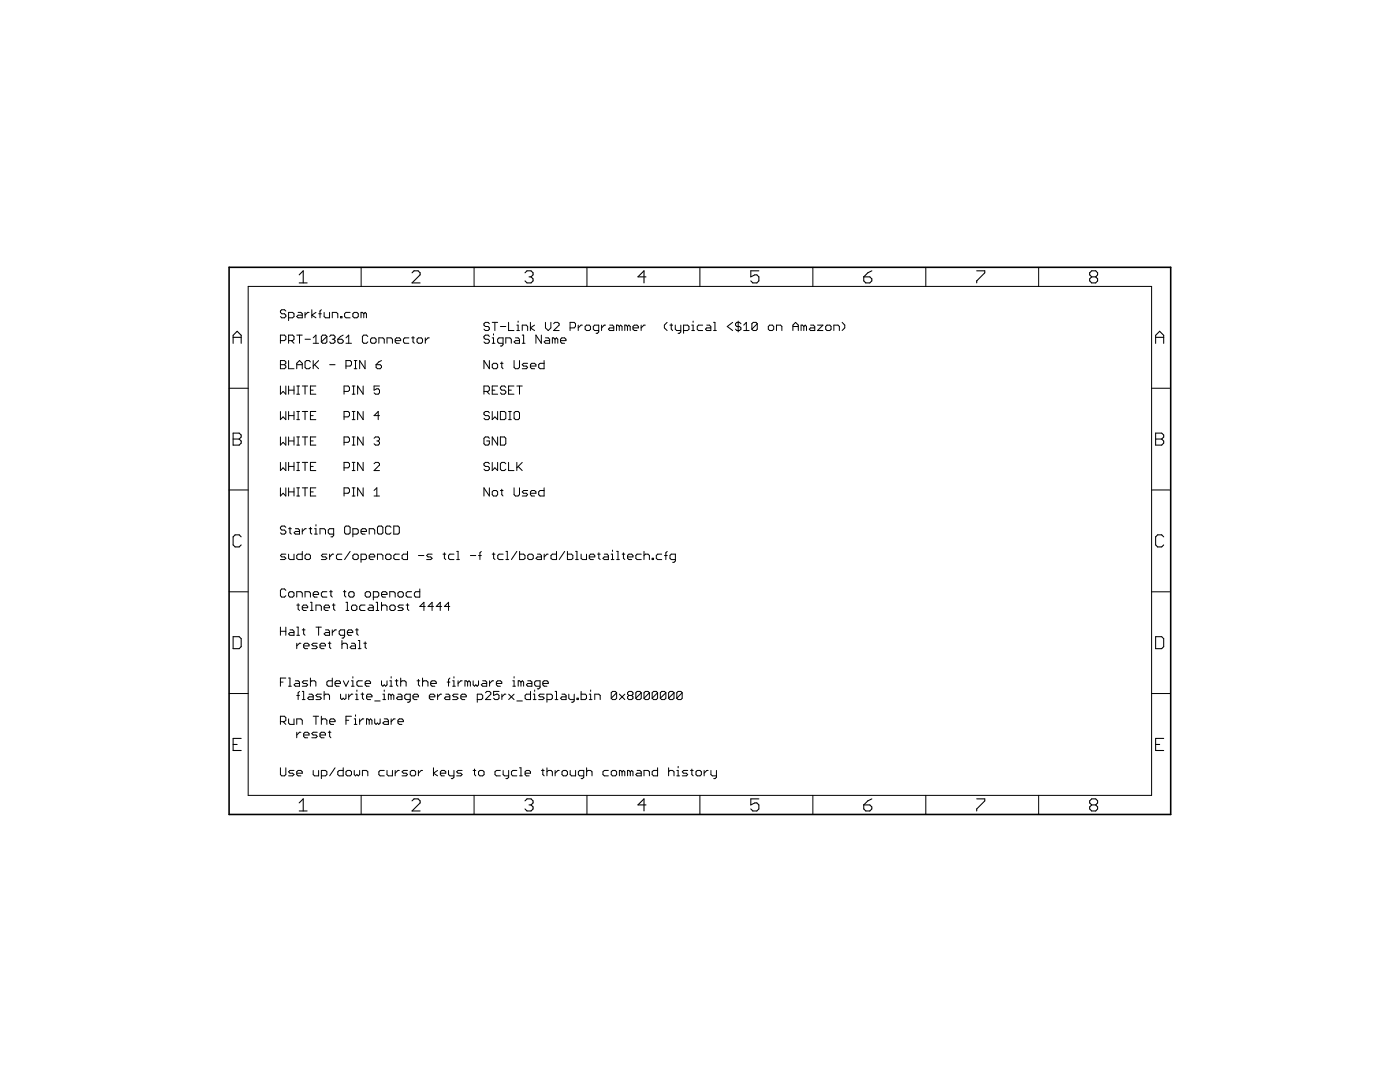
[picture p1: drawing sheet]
<svg xmlns="http://www.w3.org/2000/svg" width="279mm" height="216mm" viewBox="0 0 279 216" stroke-linecap="round" stroke-linejoin="round" font-family="sans-serif">
<path d="M45.7 53.3h187.9v109.2h-187.9z" fill="none" stroke="#000" stroke-width=".32"/>
<g fill="none" stroke="#000" stroke-width=".2">
<path d="M49.5 57.1h180.3v101.6h-180.3zM72.1 53.3v3.8M94.6 53.3v3.8M117.1 53.3v3.8M139.7 53.3v3.8M162.2 53.3v3.8M184.8 53.3v3.8M207.3 53.3v3.8M45.7 77.5h3.8M56 68h.8l.2-.3v-.6l-.2-.2h-.8v1.6M56 71.9h.8l.2 .3v.3l-.2 .3 .2 .2v.3l-.2 .3h-.8zM56 77v1.7l.5-.6 .5 .6v-1.7"/>
<path d="M56 72.8h.8M57 62.1l-.2-.3h-.6l-.2 .3v.2l.2 .3h.6l.2 .3v.3l-.2 .2h-.6l-.2-.2M57.6 68h.8l.3-.3v-.6l-.3-.2h-.8v1.6M57.6 63.4h.8l.3-.2v-.6l-.3-.3h-.8v1.7M57.6 71.9v1.7h1.1M57.6 77v1.7M57.6 77.9h1.1M58.1 68l.6 .5M58.7 77v1.7M59.2 66.9h1.1M59.2 72.8h1.1M59.2 73.6v-1.1l.6-.6 .5 .6v1.1"/>
<path d="M59.2 77h.6M59.2 78.7h.6M59.5 62.3h.5l.3 .3v.8h-.8l-.3-.2 .3-.3h.8M59.5 77v1.7M59.8 66.9v1.6M60.3 77h1.1M60.9 67.7h1.1M60.9 62.3v1.1M60.9 77v1.7M61.7 62.3h-.3l-.5 .6M62 72.2l-.3-.3h-.5l-.3 .3v1.1l.3 .3h.5l.3-.3M62 77.9h.5"/>
<path d="M62.2 61.8v1.6M62.5 67.4l.6-.5v1.6M62.5 68.5h1.1M62.5 71.9v1.7M62.8 72.8l.8 .8M63 77h-1v1.7h1M63.1 62.3l-.9 .6 .9 .5M63.6 71.9l-1.1 1.1M63.6 62.6h.5M64.1 61.8l-.2 .3v1.3M64.7 62.3v.9l.3 .2h.8v-1.1M65.2 67.1l-.2-.2h-.6l-.3 .2v1.1"/>
<path d="M65.2 67.1v1.1l-.2 .3h-.6l-.3-.3M65.2 67.1l-1.1 1.1M65.8 67.1l.2-.2h.6l.3 .2v.3l-.3 .3M65.8 72.8h1.1M66.3 67.7h.3M66.3 63.4v-1.1h.8l.3 .3v.8M66.6 67.7l.3 .3v.2l-.3 .3h-.6l-.2-.3M67.4 67.7h.8l.3 .3v.2l-.3 .3h-.5l-.3-.3zM68 63.2h.2v.2h-.2zM68.5 66.9l-.5 .2-.6 .6M68.7 78.1h.8l.2-.2v-.6l-.2-.3h-.8v1.7M69 68.5h1.1"/>
<path d="M69 67.4l.6-.5v1.6M69 73h.9l.2-.2v-.6l-.2-.3h-.9v1.7M69.9 62.3h-.9l-.2 .3v.6l.2 .2h.9M70.3 77h.5M70.3 78.7h.5M70.4 62.6l.3-.3h.5l.3 .3v.6l-.3 .2h-.5l-.3-.2zM70.6 77v1.7M70.7 71.9h.5M70.7 73.6h.5M71 71.9v1.7M72.5 77v1.7l-1.1-1.7v1.7M72.6 62.6l-.3-.3h-.2v1.1"/>
<path d="M72.6 62.6v.8M72.6 62.6l.3-.3 .2 .3v.8M72.9 71.9v1.7l-1.1-1.7v1.7M73.4 67.1l-.3-.2h-.5l-.3 .2v1.1l.3 .3h.5l.3-.3M74 67.7l.2-.3h.6l.3 .3v.5l-.3 .3h-.6l-.2-.3zM75.1 72.8h.8l.2 .2v.3l-.2 .3h-.6l-.2-.3zM75.6 68.5v-1.1h.8l.3 .3v.8M75.7 77h-1v.9l.5-.3h.3l.2 .3v.5l-.2 .3h-.6l-.2-.3M76.1 71.9l-.5 .3-.5 .6M77.2 68.5v-1.1h.8l.3 .3v.8M78.9 68h1.1v-.3l-.3-.3h-.6l-.2 .3v.5l.2 .3h.6M81.6 67.4h-.8l-.3 .3v.5l.3 .3h.8"/>
<path d="M82.1 67.4h.6M82.4 67.1v1.1l.3 .3M83.2 67.7l.3-.3h.6l.2 .3v.5l-.2 .3h-.6l-.3-.3zM84.9 67.4v1.1M85.7 67.4h-.3l-.5 .6M96.6 78.1h.8l.3-.2v-.6l-.3-.3h-.8v1.7M97.1 78.1l.6 .6M97.7 67.1l-.3-.2h-.5l-.3 .2v.3l.3 .3h.5l.3 .3v.2l-.3 .3h-.5l-.3-.3M97.7 64.6l-.3-.3h-.5l-.3 .3v.3l.3 .3h.5l.3 .2v.3l-.3 .3h-.5l-.3-.3M97.7 71.9v1.7l-1.1-1.7v1.7M98.2 68.5h.6M98.2 67.4h.3v1.1"/>
<path d="M98.2 77.9h.6M98.2 64.3h1.1M98.5 72.5h.5l.3 .3v.5l-.3 .3h-.5l-.3-.3v-.5zM98.5 66.6v.3M98.8 64.3v1.7M99.3 77h-1.1v1.7h1.1M99.9 65.2h1M99.9 72.5h.5M100.1 72.2v1.1l.3 .3M100.4 68.5h-.8l-.3-.3v-.5l.3-.3h.8v1.4l-.3 .2h-.2M100.9 68.5v-1.1h.9l.2 .3v.8M100.9 77.3l-.2-.3h-.6l-.2 .3v.3l.2 .3h.6l.2 .2v.3l-.2 .3h-.6l-.2-.3"/>
<path d="M101.5 77.9h.5M101.5 64.3v1.7h1.1M102.6 77h-1.1v1.7h1.1M102.6 71.9v1.4l.3 .3h.5l.3-.3v-1.4M102.9 67.4h.5l.3 .3v.8h-.8l-.3-.3 .3-.2h.8M103.1 77h1.1M103.1 66h.6M103.1 64.9h.3v1.1M103.4 64.1v.2M103.7 77v1.7M104.2 66.9h.3v1.6M104.2 68.5h.6"/>
<path d="M104.2 66v-1.1h.8l.3 .3v.8M105.3 72.5h-.8l-.3 .3 .3 .2h.5l.3 .3-.3 .3h-.8M105.9 73h1.1v-.2l-.3-.3h-.6l-.2 .3v.5l.2 .3h.6M105.9 64.3v1.7M106.7 64.9l-.8 .5 .8 .6M108 66.9v1.6l-1-1.6v1.6M108.6 71.9v1.7h-.8l-.3-.3v-.5l.3-.3h.8M108.9 67.4h.5l.3 .3v.8h-.8l-.3-.3 .3-.2h.8M108.9 64.3v1.1l.5 .6 .5-.6v-1.1M110.5 64.6l.3-.3h.5l.3 .3v.3l-1.1 1.1h1.1M110.8 67.7l-.3-.3h-.3v1.1M110.8 67.7v.8"/>
<path d="M110.8 67.7l.2-.3 .3 .3v.8M111.9 68h1v-.3l-.2-.3h-.6l-.2 .3v.5l.2 .3h.6M113.8 65.4h.8l.3-.2v-.6l-.3-.3h-.8v1.7M115.4 64.9v1.1M116.2 64.9h-.2l-.6 .5M116.8 65.2l.3-.3h.5l.3 .3v.5l-.3 .3h-.5l-.3-.3zM119.5 66h-.8l-.3-.3v-.5l.3-.3h.8v1.3l-.3 .3h-.2M120.1 64.9v1.1M120.9 64.9h-.3l-.5 .5M121.7 64.9h.5l.3 .3v.8h-.8l-.3-.3 .3-.3h.8M123.6 65.2l-.3-.3h-.3v1.1M123.6 65.2v.8"/>
<path d="M123.6 65.2l.3-.3 .2 .3v.8M125.2 65.2l-.3-.3h-.2v1.1M125.2 65.2v.8M125.2 65.2l.3-.3 .3 .3v.8M126.3 65.4h1.1v-.2l-.3-.3h-.5l-.3 .3v.5l.3 .3h.5M128 64.9v1.1M128.8 64.9h-.3l-.5 .5M133.1 64.3l-.5 .6v.5l.5 .6M133.7 64.9h.5M134 64.6v1.1l.2 .3M134.8 64.9v.8l.2 .3h.9M135.9 64.9v1.3l-.3 .3h-.3"/>
<path d="M136.4 66h.8l.3-.3v-.5l-.3-.3h-.8v1.6M138 66h.6M138 64.9h.3v1.1M138.3 64.1v.2M140.2 64.9h-.8l-.3 .3v.5l.3 .3h.8M141.1 64.9h.5l.3 .3v.8h-.8l-.3-.3 .3-.3h.8M142.4 64.3h.3v1.7M142.4 66h.6M146.2 64.3l-1.1 .9 1.1 .8M147.3 64.1v2.1M147.9 64.6l-.3-.3h-.6l-.2 .3v.3l.2 .3h.6l.3 .2v.3l-.3 .3h-.6l-.2-.3M148.4 66h1.1"/>
<path d="M148.4 64.9l.5-.6v1.7M151.1 64.6l-.2-.3h-.6l-.2 .3v1.1M151.1 64.6v1.1l-.2 .3h-.6l-.2-.3M151.1 64.6l-1 1.1M153.3 65.2l.3-.3h.5l.3 .3v.5l-.3 .3h-.5l-.3-.3zM155 66v-1.1h.8l.2 .3v.8M158.2 65.2h1.1M158.2 66v-1.1l.6-.6 .5 .6v1.1M160.4 65.2l-.3-.3h-.2v1.1M160.4 65.2v.8M160.4 65.2l.3-.3 .3 .3v.8M161.8 64.9h.5l.3 .3v.8h-.8l-.3-.3 .3-.3h.8"/>
<path d="M163.2 64.9h1l-1 1.1h1M164.8 65.2l.3-.3h.5l.3 .3v.5l-.3 .3h-.5l-.3-.3zM166.4 66v-1.1h.8l.3 .3v.8M168.1 64.3l.5 .6v.5l-.5 .6M229.8 77.5h3.8M45.7 97.8h3.8M56 82.1v1.6l.5-.5 .5 .5v-1.6M56 87.2v1.6l.5-.5 .5 .5v-1.6M56 92.3v1.6l.5-.6 .5 .6v-1.6M56 97.3v1.7l.5-.6 .5 .6v-1.7M57.6 82.1v1.6M57.6 87.2v1.6"/>
<path d="M57.6 92.3v1.6M57.6 97.3v1.7M57.6 82.9h1.1M57.6 88h1.1M57.6 93.1h1.1M57.6 98.1h1.1M58.7 82.1v1.6M58.7 87.2v1.6M58.7 92.3v1.6M58.7 97.3v1.7M59.2 82.1h.6M59.2 83.7h.6"/>
<path d="M59.2 87.2h.6M59.2 88.8h.6M59.2 92.3h.6M59.2 93.9h.6M59.2 97.3h.6M59.2 99h.6M59.5 82.1v1.6M59.5 87.2v1.6M59.5 92.3v1.6M59.5 97.3v1.7M60.3 82.1h1.1M60.3 87.2h1.1"/>
<path d="M60.3 92.3h1.1M60.3 97.3h1.1M60.9 82.1v1.6M60.9 87.2v1.6M60.9 92.3v1.6M60.9 97.3v1.7M62 82.9h.5M62 88h.5M62 93.1h.5M62 98.1h.5M63 82.1h-1v1.6h1M63 87.2h-1v1.6h1"/>
<path d="M63 92.3h-1v1.6h1M63 97.3h-1v1.7h1M68.7 83.2h.8l.2-.3v-.5l-.2-.3h-.8v1.6M68.7 88.3h.8l.2-.3v-.5l-.2-.3h-.8v1.6M68.7 93.3h.8l.2-.2v-.6l-.2-.2h-.8v1.6M68.7 98.4h.8l.2-.3v-.5l-.2-.3h-.8v1.7M70.3 82.1h.5M70.3 83.7h.5M70.3 87.2h.5M70.3 88.8h.5M70.3 92.3h.5M70.3 93.9h.5"/>
<path d="M70.3 97.3h.5M70.3 99h.5M70.6 82.1v1.6M70.6 87.2v1.6M70.6 92.3v1.6M70.6 97.3v1.7M72.5 82.1v1.6l-1.1-1.6v1.6M72.5 87.2v1.6l-1.1-1.6v1.6M72.5 92.3v1.6l-1.1-1.6v1.6M72.5 97.3v1.7l-1.1-1.7v1.7M74.7 87.5l.2-.3h.6l.2 .3v.2l-.2 .3M74.7 92.5l.2-.2h.6l.2 .2v.3l-1 1.1h1"/>
<path d="M74.7 99h1M74.7 97.9l.5-.6v1.7M75.2 88h.3M75.5 88l.2 .3v.2l-.2 .3h-.6l-.2-.3M75.7 82.9h-1l.8-.8v1.6M97.7 82.4l-.3-.3h-.5l-.3 .3v.3l.3 .2h.5l.3 .3v.3l-.3 .2h-.5l-.3-.2M97.7 87.5l-.3-.3h-.5l-.3 .3v1l.3 .3h.5l.3-.3v-.5h-.6M97.7 92.5l-.3-.2h-.5l-.3 .2v.3l.3 .3h.5l.3 .2v.3l-.3 .3h-.5l-.3-.3M97.7 97.3v1.7l-1.1-1.7v1.7M98.2 82.1v1.6l.6-.5 .5 .5v-1.6M98.2 92.3v1.6l.6-.6 .5 .6v-1.6M98.5 97.9h.5l.3 .2v.6l-.3 .3h-.5l-.3-.3v-.6z"/>
<path d="M99.3 87.2v1.6l-1.1-1.6v1.6M99.9 82.1h.8l.2 .3v1.1l-.2 .2h-.8zM99.9 87.2h.8l.2 .3v1l-.2 .3h-.8zM99.9 97.9h.5M100.1 97.6v1.1l.3 .3M100.9 92.5l-.2-.2h-.6l-.2 .2v1.1l.2 .3h.6l.2-.3M101.5 82.1h.5M101.5 83.7h.5M101.5 92.3v1.6h1.1M101.8 82.1v1.6M102.6 97.3v1.4l.3 .3h.5l.3-.3v-1.4M102.9 82.1h.5l.3 .3v1.1l-.3 .2h-.5l-.3-.2v-1.1z"/>
<path d="M103.1 92.3v1.6M103.4 93.1l.8 .8M104.2 92.3l-1.1 1M105.3 97.9h-.8l-.3 .2 .3 .3h.5l.3 .3-.3 .3h-.8M105.9 98.4h1.1v-.3l-.3-.2h-.6l-.2 .2v.6l.2 .3h.6M108.6 97.3v1.7h-.8l-.3-.3v-.6l.3-.2h.8M229.8 97.8h3.8M45.7 118.1h3.8M57 105.2l-.2-.2h-.6l-.2 .2v.3l.2 .3h.6l.2 .2v.3l-.2 .3h-.6l-.2-.3M57 117.8l-.2-.3h-.6l-.2 .3v1.1l.2 .2h.6l.2-.2M57 110.6h-.8l-.2 .2 .2 .3h.6l.2 .3-.2 .3h-.8M57.6 110.6v.8l.3 .3h.8v-1.1"/>
<path d="M57.6 105.5h.5M57.9 118.1h.5l.3 .2v.6l-.3 .2h-.5l-.3-.2v-.6zM57.9 105.2v1.1l.2 .3M58.9 105.5h.6l.3 .3v.8h-.9l-.2-.3 .2-.3h.9M59.2 119.1v-1h.8l.3 .2v.8M60.3 110v1.7h-.8l-.3-.3v-.6l.3-.2h.8M60.3 105.5v1.1M60.9 110.8l.3-.2h.5l.3 .2v.6l-.3 .3h-.5l-.3-.3zM60.9 119.1v-1h.8l.3 .2v.8M61.1 105.5h-.2l-.6 .5M61.7 105.5h.5M62 105.2v1.1l.2 .3"/>
<path d="M62.5 118.6h1.1v-.3l-.3-.2h-.5l-.3 .2v.6l.3 .2h.5M62.8 105.5h.3v1.1M62.8 106.6h.5M63.1 104.7v.3M63.9 106.6v-1.1h.8l.3 .3v.8M65.2 118.1h-.8l-.3 .2v.6l.3 .2h.8M65.2 110.6h-.8l-.3 .2 .3 .3h.6l.2 .3-.2 .3h-.9M65.8 110.6v1.1M65.8 118.1h.5M66 117.8v1.1l.3 .2M66.6 110.6h-.3l-.5 .5M66.6 106.6h-.8l-.3-.3v-.5l.3-.3h.8v1.3l-.3 .3h-.3"/>
<path d="M68.2 110.6h-.8l-.3 .2v.6l.3 .3h.8M68.5 118.1h.5M68.8 105.2l.2-.2h.6l.3 .2v1.1l-.3 .3h-.6l-.2-.3zM68.8 117.8v1.1l.2 .2M69.9 118.1h.5l.3 .2v.6l-.3 .2h-.5l-.3-.2v-.6zM69.9 110l-1.1 1.7M70.4 106.6h.8l.3-.3v-.5l-.3-.3h-.8v1.6M70.4 110.8l.3-.2h.5l.3 .2v.6l-.3 .3h-.5l-.3-.3zM72.1 106h1v-.2l-.2-.3h-.6l-.2 .3v.5l.2 .3h.6M72.1 111.7h.8l.2-.3v-.6l-.2-.2h-.8v1.6M72.9 118.3l.3-.2h.5l.3 .2v.6l-.3 .2h-.5l-.3-.2zM73.7 111.1h1.1v-.3l-.3-.2h-.5l-.3 .2v.6l.3 .3h.5"/>
<path d="M73.7 106.6v-1.1h.8l.3 .3v.8M74.5 119.1h.8l.3-.2v-.6l-.3-.2h-.8v1.6M75.3 111.7v-1.1h.8l.3 .2v.9M75.3 105.2l.3-.2h.5l.3 .2v1.1l-.3 .3h-.5l-.3-.3zM76.1 118.6h1.1v-.3l-.2-.2h-.6l-.3 .2v.6l.3 .2h.6M77 110.8l.2-.2h.6l.2 .2v.6l-.2 .3h-.6l-.2-.3zM77.8 119.1v-1h.8l.3 .2v.8M78 105.2l-.2-.2h-.6l-.2 .2v1.1l.2 .3h.6l.2-.3M78.6 105h.8l.3 .2v1.1l-.3 .3h-.8zM79.4 118.3l.3-.2h.5l.3 .2v.6l-.3 .2h-.5l-.3-.2zM79.7 110.6h-.8l-.3 .2v.6l.3 .3h.8M81.3 110v1.7h-.8l-.3-.3v-.6l.3-.2h.8"/>
<path d="M82.1 118.1h-.8l-.3 .2v.6l.3 .2h.8M83.5 110.8h1.1M83.8 117.5v1.6h-.8l-.3-.2v-.6l.3-.2h.8M86.2 110.6h-.8l-.2 .2 .2 .3h.6l.2 .3-.2 .3h-.8M88.4 110.6h.6M88.7 110.3v1.1l.3 .3M90.6 110.6h-.8l-.3 .2v.6l.3 .3h.8M91.1 111.7h.6M91.1 110h.3v1.7M93.9 110.8h1.1M95.5 110.8h.6M96.1 110l-.3 .3v1.4"/>
<path d="M98.2 110.6h.6M98.5 110.3v1.1l.3 .3M100.4 110.6h-.8l-.3 .2v.6l.3 .3h.8M101 111.7h.5M101 110h.2v1.7M103.1 110l-1 1.7M103.7 110v1.7h.8l.3-.3v-.6l-.3-.2h-.8M105.6 110.6h.6l.2 .2v.6l-.2 .3h-.6l-.3-.3v-.6zM107.3 110.6h.5l.3 .2v.9h-.8l-.3-.3 .3-.3h.8M108.6 110.6v1.1M109.4 110.6h-.2l-.6 .5M111.1 110v1.7h-.9l-.2-.3v-.6l.2-.2h.9"/>
<path d="M112.7 110l-1.1 1.7M113.2 110v1.7h.9l.2-.3v-.6l-.2-.2h-.9M114.9 111.7h.5M114.9 110h.2v1.7M116 110.6v.8l.2 .3h.9v-1.1M117.6 111.1h1.1v-.3l-.3-.2h-.5l-.3 .2v.6l.3 .3h.5M119.3 110.6h.5M119.5 110.3v1.1l.3 .3M120.6 110.6h.6l.2 .2v.9h-.8l-.3-.3 .3-.3h.8M122 111.7h.5M122 110.6h.2v1.1M122.2 109.8v.2"/>
<path d="M123.1 111.7h.5M123.1 110h.2v1.7M124.2 110.6h.5M124.4 110.3v1.1l.3 .3M125.2 111.1h1.1v-.3l-.2-.2h-.6l-.3 .2v.6l.3 .3h.6M128 110.6h-.9l-.2 .2v.6l.2 .3h.9M128.5 110.8l.3-.2h.5l.3 .2v.9M128.5 110v1.7M130.2 111.4h.2v.3h-.2zM132.1 110.6h-.8l-.3 .2v.6l.3 .3h.8M132.6 110.8h.6M133.2 110l-.3 .3v1.4"/>
<path d="M134.8 111.7h-.8l-.3-.3v-.6l.3-.2h.8v1.3l-.3 .3h-.3M229.8 118.1h3.8M45.7 138.4h3.8M56 125.1v1.7M56 126h1M56 136.1h.5M57 135.3h-1v1.6M57 125.1v1.7M57.6 135.3h.3v1.6M57.6 136.9h.5M57.9 125.7h.5l.3 .3v.8h-.8l-.3-.3 .3-.3h.8M58.9 135.8h.6l.3 .3v.8h-.9l-.2-.2 .2-.3h.9"/>
<path d="M59.2 128.4v1M59.2 125.1h.3v1.7M59.2 120.7h.6M59.2 126.8h.6M59.2 138.8h.6M59.5 120.5v1l.3 .3M59.8 138l-.3 .2v1.4M60 128.4h-.2l-.6 .5M60.3 121.3h1.1v-.3l-.3-.3h-.5l-.3 .3v.5l.3 .3h.5M60.3 125.7h.6M60.3 138h.3v1.6M60.3 139.6h.6"/>
<path d="M60.6 125.4v1.1l.3 .3M60.6 128.9h1.1v-.3l-.3-.2h-.5l-.3 .2v.6l.3 .2h.5M61.4 135.8h-.8l-.3 .3 .3 .3h.5l.3 .3-.3 .2h-.8M61.7 138.5h.5l.3 .3v.8h-.8l-.3-.3 .3-.3h.8M62 135.3v1.6M62 120.2h.2v1.6M62 121.8h.5M62 136.1l.2-.3h.6l.2 .3v.8M63.1 121.8v-1.1h.8l.2 .3v.8M63.1 125.1h1M63.3 128.4h-.8l-.3 .2 .3 .3h.6l.2 .3-.2 .2h-.9M63.6 125.1v1.7"/>
<path d="M63.9 128.9h1.1v-.3l-.3-.2h-.6l-.2 .2v.6l.2 .2h.6M64.1 138.5h-.8l-.2 .3 .2 .2h.6l.2 .3-.2 .3h-.8M64.7 121.3h1.1v-.3l-.3-.3h-.5l-.3 .3v.5l.3 .3h.5M64.7 138v1.6M64.7 138.8l.3-.3h.5l.3 .3v.8M65 125.7h.5l.3 .3v.8h-.8l-.3-.3 .3-.3h.8M65.5 128.4h.5M65.8 128.1v1.1l.2 .2M66.3 135.3v1.6h-.8l-.3-.2v-.6l.3-.3h.8M66.3 125.7v1.1M66.3 120.7h.6M66.6 120.5v1l.3 .3"/>
<path d="M66.9 136.4h1v-.3l-.2-.3h-.6l-.2 .3v.6l.2 .2h.6M67.1 125.7h-.2l-.6 .5M68 138.5v.8l.2 .3 .3-.3 .3 .3 .2-.3v-.8M68.2 127.8v1.6M68.2 128.6l.3-.2h.5l.3 .2v.8M68.5 135.8l.5 1.1 .6-1.1M68.8 126.8h-.8l-.3-.3v-.5l.3-.3h.8v1.3l-.3 .3h-.3M69 121.8h.6M69 120.2h.3v1.6M69.3 126.2h1.1v-.2l-.3-.3h-.5l-.3 .3v.5l.3 .3h.5M69.6 138.5v1.1M70.1 128.4h.6l.3 .2v.8h-.9l-.2-.2 .2-.3h.9"/>
<path d="M70.1 135.8h.3v1.1M70.1 136.9h.6M70.4 120.7h.6l.2 .3v.5l-.2 .3h-.6l-.3-.3v-.5zM70.4 135v.3M70.4 138.5h-.3l-.5 .5M71 138.5h.2v1.1M71 125.7h.5M71 139.6h.5M71.2 125.4v1.1l.3 .3M71.2 137.7v.3M71.5 127.8h.3v1.6M71.5 129.4h.6"/>
<path d="M72.1 138.5h.5M72.3 138.2v1.1l.3 .3M72.3 135.8h-.8l-.3 .3v.6l.3 .2h.8M72.6 128.4h.5M72.9 120.7h-.8l-.3 .3v.5l.3 .3h.8M72.9 136.4h1.1v-.3l-.3-.3h-.5l-.3 .3v.6l.3 .2h.5M72.9 128.1v1.1l.2 .2M73.2 139h1v-.2l-.2-.3h-.6l-.2 .3v.5l.2 .3h.6M73.7 120.7h.5l.3 .3v.8h-.8l-.3-.3 .3-.2h.8M74.8 139.9h1.1M75.1 120.2h.2v1.6M75.1 121.8h.5"/>
<path d="M76.1 121l.3-.3h.6l.2 .3v.8M76.1 135.8v.9l.3 .2 .3-.2 .3 .2 .2-.2v-.9M76.1 120.2v1.6M76.4 138.5h.3v1.1M76.4 139.6h.6M76.7 137.7v.3M77.8 121l.3-.3h.5l.3 .3v.5l-.3 .3h-.5l-.3-.3zM77.8 136.9h.5M77.8 135.8h.3v1.1M78 138.8v.8M78 138.8l.3-.3 .3 .3v.8M78 138.8l-.2-.3h-.3v1.1"/>
<path d="M78.1 135v.3M78.9 135.8h.5M79.1 135.6v1.1l.3 .2M79.4 138.5h.6l.2 .3v.8h-.8l-.3-.3 .3-.3h.8M80 135.3v1.6M80 136.1l.2-.3h.6l.2 .3v.8M80.5 120.7h-.8l-.3 .3 .3 .3h.5l.3 .2-.3 .3h-.8M81 120.7h.6M81.3 120.5v1l.3 .3M81.9 139.6h-.9l-.2-.3v-.5l.2-.3h.9v1.4l-.3 .2h-.3M82.4 139h1.1v-.2l-.3-.3h-.5l-.3 .3v.5l.3 .3h.5M83.2 135.8h.6"/>
<path d="M83.5 135.6v1.1l.3 .2M84.3 135.3v1.6M84.3 136.1l.3-.3h.5l.3 .3v.8M84.9 121h-1.1l.8-.8v1.6M85.7 139h1.1v-.2l-.3-.3h-.5l-.3 .3v.5l.3 .3h.5M86 136.4h1.1v-.3l-.3-.3h-.6l-.2 .3v.6l.2 .2h.6M86.5 121h-1.1l.8-.8v1.6M87.3 138.5v1.1M88.1 121h-1l.8-.8v1.6M88.1 138.5h-.2l-.6 .5M89 138.5h.5l.3 .3v.8h-.8l-.3-.3 .3-.3h.8M89.2 136.1h.6"/>
<path d="M89.8 121h-1.1l.8-.8v1.6M89.8 135.3l-.3 .3v1.3M90.3 136.9h.6M90.3 135.8h.3v1.1M90.6 135v.3M91.4 138.5h-.8l-.3 .3 .3 .2h.5l.3 .3-.3 .3h-.8M91.4 135.8v1.1M92 139h1v-.2l-.2-.3h-.6l-.2 .3v.5l.2 .3h.6M92.2 135.8h-.2l-.6 .6M93.3 136.1l-.3-.3h-.2v1.1M93.3 136.1v.8M93.3 136.1l.3-.3 .3 .3v.8"/>
<path d="M94.4 135.8v.9l.3 .2 .3-.2 .2 .2 .3-.2v-.9M95.2 139.6h.9l.2-.3v-.5l-.2-.3h-.9v1.6M96.3 135.8h.6l.2 .3v.8h-.8l-.2-.2 .2-.3h.8M96.9 138.2l.3-.2h.5l.3 .2v.3l-1.1 1.1h1.1M97.7 135.8v1.1M98.5 135.8h-.3l-.5 .6M99.1 136.4h1v-.3l-.2-.3h-.6l-.2 .3v.6l.2 .2h.6M99.6 138h-1.1v.8l.8-.3 .3 .3v.5l-.3 .3h-.5l-.3-.3M100.2 138.5v1.1M101 138.5h-.3l-.5 .5M101.5 138.5l1.1 1.1M102.3 135.8h.3v1.1"/>
<path d="M102.3 136.9h.6M102.6 135v.3M102.6 138.5l-1.1 1.1M103.1 139.9h1.1M104 136.1l.2-.3 .3 .3v.8M104 136.1l-.3-.3h-.3v1.1M104 136.1v.8M105.3 135.8h.6l.3 .3v.8h-.9l-.2-.2 .2-.3h.9M105.9 138v1.6h-.8l-.3-.3v-.5l.3-.3h.8M106.4 138.5h.3v1.1M106.4 139.6h.6M106.7 137.7v.3"/>
<path d="M107.8 136.9h-.8l-.3-.2v-.6l.3-.3h.8v1.4l-.3 .3h-.3M108.3 136.4h1.1v-.3l-.2-.3h-.6l-.3 .3v.6l.3 .2h.6M108.6 138.5h-.8l-.3 .3 .3 .2h.5l.3 .3-.3 .3h-.8M109.2 139.6h.8l.2-.3v-.5l-.2-.3h-.8v1.6M110.8 138h.3v1.6M110.8 139.6h.5M112.1 138.5h.6l.3 .3v.8h-.9l-.2-.3 .2-.3h.9M113.5 138.5v.8l.3 .3h.8M114.6 138.5v1.4l-.3 .2h-.2M115.1 139.3h.3v.3h-.3zM116 138v1.6h.8l.3-.3v-.5l-.3-.3h-.8M117.6 139.6h.6"/>
<path d="M117.6 138.5h.3v1.1M117.9 137.7v.3M118.7 139.6v-1.1h.8l.3 .3v.8M123.1 138.2l-.3-.2h-.6l-.2 .2v1.1M123.1 138.2v1.1l-.3 .3h-.6l-.2-.3M123.1 138.2l-1.1 1.1M123.6 138.5l1.1 1.1M124.7 138.5l-1.1 1.1M125.5 138.8l-.3-.3v-.3l.3-.2h.6l.2 .2v.3l-.2 .3M125.5 138.8l-.3 .2v.3l.3 .3h.6l.2-.3v-.3l-.2-.2M125.5 138.8h.6M128 138.2v1.1l-.3 .3h-.6l-.2-.3"/>
<path d="M128 138.2l-.3-.2h-.6l-.2 .2v1.1M128 138.2l-1.1 1.1M129.6 138.2l-.3-.2h-.5l-.3 .2v1.1M129.6 138.2v1.1l-.3 .3h-.5l-.3-.3M129.6 138.2l-1.1 1.1M131.2 138.2l-.2-.2h-.6l-.2 .2v1.1M131.2 138.2v1.1l-.2 .3h-.6l-.2-.3M131.2 138.2l-1 1.1M132.9 138.2v1.1l-.3 .3h-.5l-.3-.3M132.9 138.2l-.3-.2h-.5l-.3 .2v1.1M132.9 138.2l-1.1 1.1M134.5 138.2l-.3-.2h-.5l-.3 .2v1.1"/>
<path d="M134.5 138.2v1.1l-.3 .3h-.5l-.3-.3M134.5 138.2l-1.1 1.1M136.1 138.2l-.2-.2h-.6l-.2 .2v1.1M136.1 138.2v1.1l-.2 .3h-.6l-.2-.3M136.1 138.2l-1 1.1M229.8 138.4h3.8M56 144h.8l.2-.3v-.5l-.2-.3h-.8v1.6M56 153.2v1.4l.2 .2h.6l.2-.2v-1.4M56.5 144l.5 .5M57.6 143.4v.9l.3 .2h.8v-1.1M58.7 153.7h-.8l-.3 .3 .3 .3h.5l.3 .3-.3 .2h-.8M59.2 144.5v-1.1h.8l.3 .3v.8"/>
<path d="M59.2 146.1v1.1M59.2 154.3h1.1v-.3l-.3-.3h-.5l-.3 .3v.6l.3 .2h.5M60 146.1h-.2l-.6 .6M60.6 146.7h1.1v-.3l-.3-.3h-.5l-.3 .3v.5l.3 .3h.5M62.5 153.7v.9l.3 .2h.8v-1.1M62.5 142.9h1.1M63.1 142.9v1.6M63.3 146.1h-.8l-.3 .3 .3 .3h.6l.2 .2-.2 .3h-.9M63.9 146.7h1.1v-.3l-.3-.3h-.6l-.2 .3v.5l.2 .3h.6M64.1 142.9v1.6M64.1 154.8h.9l.2-.2v-.6l-.2-.3h-.9v1.7M64.1 143.7l.3-.3h.6l.2 .3v.8"/>
<path d="M65.5 146.1h.5M65.8 144h1.1v-.3l-.3-.3h-.6l-.2 .3v.6l.2 .2h.6M65.8 145.9v1l.2 .3M66.9 153.2l-1.1 1.6M68.5 153.2v1.6h-.8l-.3-.2v-.6l.3-.3h.8M69 143.7h.6M69.3 153.7h.6l.2 .3v.6l-.2 .2h-.6l-.3-.2v-.6zM70.1 142.9h-1.1v1.6M70.7 143.4h.3v1.1M70.7 153.7v.9l.3 .2 .2-.2 .3 .2 .3-.2v-.9M70.7 144.5h.5M71 142.6v.3"/>
<path d="M71.8 143.4v1.1M72.1 158.7v3.8M72.3 154.8v-1.1h.8l.3 .3v.8M72.6 143.4h-.3l-.5 .6M73.7 143.7l-.3-.3h-.2v1.1M73.7 143.7v.8M73.7 143.7l.3-.3 .2 .3v.8M74.8 143.4v.9l.3 .2 .2-.2 .3 .2 .3-.2v-.9M76.7 153.7h-.8l-.3 .3v.6l.3 .2h.8M76.7 143.4h.5l.3 .3v.8h-.8l-.3-.2 .3-.3h.8M77.2 153.7v.9l.3 .2h.8v-1.1M78.1 143.4v1.1"/>
<path d="M78.9 153.7v1.1M78.9 143.4h-.3l-.5 .6M79.4 144h1.1v-.3l-.3-.3h-.5l-.3 .3v.6l.3 .2h.5M79.7 153.7h-.3l-.5 .6M81.3 153.7h-.8l-.3 .3 .3 .3h.5l.3 .3-.3 .2h-.8M82.1 153.7h.6l.3 .3v.6l-.3 .2h-.6l-.2-.2v-.6zM83.5 153.7v1.1M84.3 153.7h-.2l-.6 .6M86.5 153.2v1.6M87.3 153.7l-.8 .6 .8 .5M87.9 154.3h1.1v-.3l-.3-.3h-.6l-.2 .3v.6l.2 .2h.6M89.5 153.7v.9l.3 .2h.8"/>
<path d="M90.6 153.7v1.4l-.3 .3h-.2M92.2 153.7h-.8l-.3 .3 .3 .3h.6l.2 .3-.2 .2h-.9M94.4 153.7h.6M94.6 158.7v3.8M94.7 153.5v1.1l.3 .2M95.8 153.7h.5l.3 .3v.6l-.3 .2h-.5l-.3-.2v-.6zM99.9 153.7h-.8l-.3 .3v.6l.3 .2h.8M100.4 153.7v.9l.3 .2h.8M101.5 153.7v1.4l-.3 .3h-.2M103.1 153.7h-.8l-.2 .3v.6l.2 .2h.8M103.7 153.2h.3v1.6M103.7 154.8h.5"/>
<path d="M104.8 154.3h1.1v-.3l-.3-.3h-.5l-.3 .3v.6l.3 .2h.5M108.1 153.7h.5M108.3 153.5v1.1l.3 .2M109.2 154l.2-.3h.6l.2 .3v.8M109.2 153.2v1.6M110.8 153.7v1.1M111.6 153.7h-.3l-.5 .6M112.4 153.7h.6l.2 .3v.6l-.2 .2h-.6l-.2-.2v-.6zM113.8 153.7v.9l.3 .2h.8v-1.1M116.5 154.8h-.8l-.3-.2v-.6l.3-.3h.8v1.4l-.3 .3h-.2M117.1 153.2v1.6M117.1 154l.2-.3h.6l.3 .3v.8"/>
<path d="M117.1 158.7v3.8M121.4 153.7h-.8l-.3 .3v.6l.3 .2h.8M122.2 153.7h.6l.3 .3v.6l-.3 .2h-.6l-.2-.2v-.6zM124.1 154v.8M124.1 154l.3-.3 .3 .3v.8M124.1 154l-.2-.3h-.3v1.1M125.8 154l-.3-.3h-.3v1.1M125.8 154v.8M125.8 154l.3-.3 .2 .3v.8M127.1 153.7h.6l.3 .3v.8h-.9l-.2-.2 .2-.3h.9M128.5 154.8v-1.1h.8l.3 .3v.8M131.2 153.2v1.6h-.8l-.2-.2v-.6l.2-.3h.8"/>
<path d="M133.4 153.2v1.6M133.4 154l.3-.3h.5l.3 .3v.8M135.1 154.8h.5M135.1 153.7h.2v1.1M135.3 152.9v.3M137.2 153.7h-.8l-.2 .3 .2 .3h.6l.2 .3-.2 .2h-.8M137.8 153.7h.5M138.1 153.5v1.1l.2 .2M139.1 153.7h.6l.3 .3v.6l-.3 .2h-.6l-.2-.2v-.6zM139.7 158.7v3.8M140.5 153.7v1.1M141.3 153.7h-.2l-.6 .6"/>
<path d="M141.9 153.7v.9l.3 .2h.8M143 153.7v1.4l-.3 .3h-.3M162.2 158.7v3.8M184.8 158.7v3.8M207.3 158.7v3.8"/>
</g>
<g fill="none" stroke="#000" stroke-width=".21">
<path d="M59.7 54.8l.8-.8v2.5M59.7 56.5h1.6M82.2 54.4l.4-.4h.8l.4 .4v.4l-1.6 1.7h1.6M104.8 54.4l.4-.4h.8l.4 .4v.4l-.4 .4M105.6 55.2h.4M106 55.2l.4 .4v.4l-.4 .5h-.8l-.4-.5M128.9 55.2h-1.6l1.2-1.2v2.5M151.4 54h-1.6v1.2l.8-.4h.4l.4 .4v.8l-.4 .5h-.8l-.4-.5M172.4 55.2h1.2l.4 .4v.4l-.4 .5h-.8l-.4-.5zM174 54l-.8 .4-.8 .8M194.9 54h1.6v.4l-1.6 1.6v.5M217.9 55.2l-.4-.4v-.4l.4-.4h.8l.4 .4v.4l-.4 .4"/>
<path d="M217.9 55.2l-.4 .4v.4l.4 .5h.8l.4-.5v-.4l-.4-.4M217.9 55.2h.8M46.5 68.5v-1.6l.8-.8 .8 .8v1.6M46.5 67.3h1.6M230.6 67.3h1.6M230.6 68.5v-1.6l.8-.8 .8 .8v1.6M46.5 86.4h1.2l.4 .4v.4l-.4 .4 .4 .4v.4l-.4 .4h-1.2zM46.5 87.6h1.2M230.6 86.4h1.2l.4 .4v.4l-.4 .4 .4 .4v.4l-.4 .4h-1.2zM230.6 87.6h1.2M48.1 107.1l-.4-.4h-.8l-.4 .4v1.6l.4 .4h.8l.4-.4M232.2 107.1l-.4-.4h-.8l-.4 .4v1.6l.4 .4h.8l.4-.4"/>
<path d="M46.5 127h1.2l.4 .4v1.6l-.4 .4h-1.2zM230.6 127h1.2l.4 .4v1.6l-.4 .4h-1.2zM46.5 148.5h.8M48.1 147.3h-1.6v2.5h1.6M82.2 159.8l.4-.4h.8l.4 .4v.4l-1.6 1.6h1.6M104.8 159.8l.4-.4h.8l.4 .4v.4l-.4 .4M151.4 159.4h-1.6v1.2l.8-.4h.4l.4 .4v.8l-.4 .4h-.8l-.4-.4M174 159.4l-.8 .4-.8 .8M194.9 159.4h1.6v.4l-1.6 1.6v.4M230.6 148.5h.8M232.2 147.3h-1.6v2.5h1.6M59.7 160.2l.8-.8v2.4"/>
<path d="M59.7 161.8h1.6M105.6 160.6h.4M106 160.6l.4 .4v.4l-.4 .4h-.8l-.4-.4M128.9 160.6h-1.6l1.2-1.2v2.4M172.4 160.6h1.2l.4 .4v.4l-.4 .4h-.8l-.4-.4zM217.9 160.6l-.4 .4v.4l.4 .4h.8l.4-.4v-.4l-.4-.4M217.9 160.6l-.4-.4v-.4l.4-.4h.8l.4 .4v.4l-.4 .4M217.9 160.6h.8"/>
</g>
</svg>
